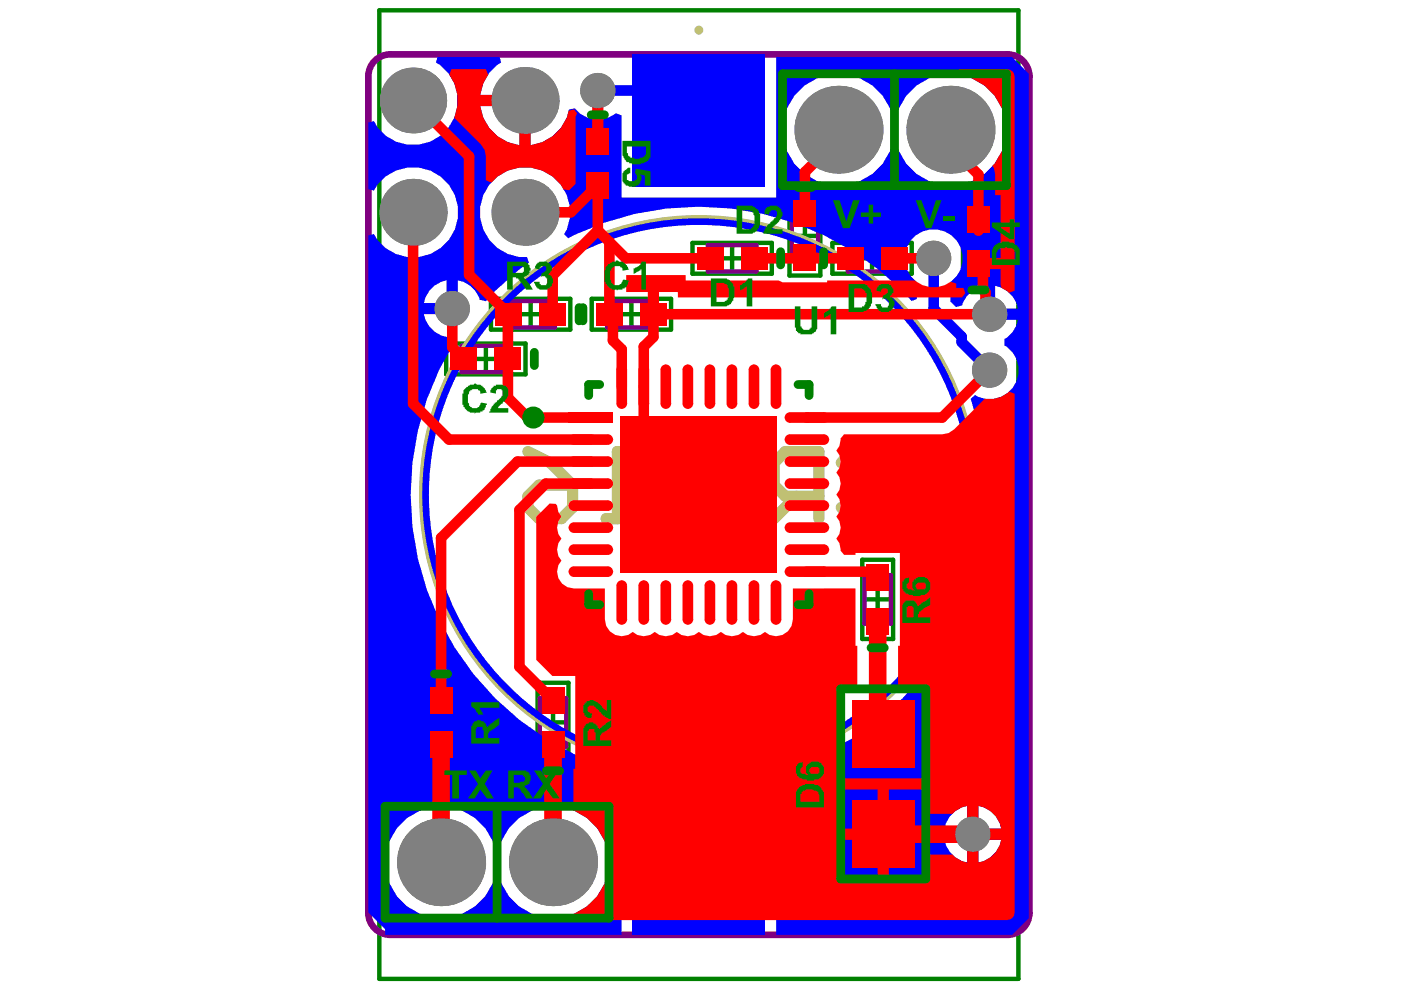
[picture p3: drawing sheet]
<svg xmlns="http://www.w3.org/2000/svg" width="297mm" height="210mm" viewBox="0 0 297 210" stroke-linecap="round" stroke-linejoin="round" font-family="sans-serif">
<path d="M143.5 104.9h9.3M148.2 100.2v9.3" fill="none" stroke="#000" stroke-width=".93"/>
<g fill="none" stroke="#008000" stroke-width=".93">
<path d="M80.4 2.2h135.5v205.3h-135.5zM123.5 26.2h6.5v16.8h-6.5zM123.9 34.6h5.6M126.7 31.8v5.6M146.8 51.5h16.8v6.5h-16.8zM152.4 54.8h5.6M155.2 52v5.6M167.4 41.6h6.5v16.8h-6.5zM167.9 50h5.6M170.7 47.2v5.6M176.5 51.5h16.8v6.5h-16.8zM182.1 54.8h5.6"/>
<path d="M184.9 52v5.6M204.2 42.8h6.5v16.8h-6.5zM204.6 51.2h5.6M207.4 48.4v5.6M94.6 72.8h16.8v6.6h-16.8zM100.2 76.1h5.6M103 73.3v5.6M104.1 63.4h16.8v6.5h-16.8zM109.7 66.6h5.6M112.5 63.8v5.6M125.5 63.4h16.8v6.5h-16.8zM131.1 66.6h5.6"/>
<path d="M133.9 63.8v5.6M182.8 118.7h6.6v16.8h-6.6zM183.3 127.1h5.6M186.1 124.3v5.6M90.2 144.8h6.6v16.8h-6.6zM90.7 153.2h5.6M93.5 150.4v5.6M114 144.8h6.5v16.8h-6.5zM114.4 153.2h5.7M117.3 150.4v5.6M182.6 166.2h9.3M187.3 161.5v9.4"/>
</g>
<g fill="none" stroke="#800080" stroke-width=".93">
<path d="M123.9 29.5h5.6v10.2h-5.6zM150.1 52h10.3v5.6h-10.3zM167.9 44.9h5.6v10.3h-5.6zM179.8 52h10.2v5.6h-10.2zM204.6 46.1h5.6v10.2h-5.6zM97.9 73.3h10.2v5.6h-10.2zM107.4 63.8h10.2v5.6h-10.2zM128.7 63.8h10.3v5.6h-10.3zM183.3 121.9h5.6v10.3h-5.6zM90.7 148h5.6v10.3h-5.6zM114.4 148h5.7v10.3h-5.7z"/>
<circle cx="148.2" cy="104.9" r="58.4"/>
</g>
<path d="M79.2 13.2a4.7 4.7 0 0 1 3.6-1.7h130.8a4.7 4.7 0 0 1 4.7 4.7v177.3a4.7 4.7 0 0 1-4.7 4.7h-130.8a4.7 4.7 0 0 1-4.7-4.7v-177.3a4.6 4.6 0 0 1 1.1-3z" fill="none" stroke="#800080" stroke-width="1.4"/>
<path d="M187.3 177v9.4h-4.7l-1.6-1.6v-1.6l1.6-1.5h4.7" fill="none" stroke="#c0c073" stroke-width="2.4"/>
<circle cx="187.3" cy="181.7" r="1.18" fill="#c0c073"/>
<path d="M157 95.7v14.3M178.4 98.1l2.3-2.4h4.8l2.4 2.4v9.5l-2.4 2.4h-4.8l-2.3-2.4M154.6 110h4.8M168.9 105.2l-4.8 4.8M173.6 105.2h-7.1l-2.4-2.3v-4.8l2.4-2.4h7.1v14.3M187.3 177h-4.7l-1.6 1.6v1.5l1.6 1.6h4.7M171.7 181.7h6.2" fill="none" stroke="#c0c073" stroke-width="2.4"/>
<circle cx="157" cy="95.7" r="1.18" fill="#c0c073"/>
<path d="M130.9 95.7v14.3M147.5 98.1l-2.4-2.4h-4.7l-2.4 2.4v2.4l9.5 9.5h-9.5M157 95.7l2.4 2.4M128.5 110h4.8" fill="none" stroke="#c0c073" stroke-width="2.4"/>
<circle cx="130.9" cy="95.7" r="1.18" fill="#c0c073"/>
<path d="M111.9 95.7l4.8 2.4 4.7 4.8M130.9 95.7l2.4 2.4M111.9 105.2l2.4-2.3h7.1v4.7l-2.4 2.4h-4.7l-2.4-2.4z" fill="none" stroke="#c0c073" stroke-width="2.4"/>
<circle cx="148.2" cy="104.9" r="58.4" fill="none" stroke="#c0c073" stroke-width="1.9"/>
<circle cx="148.2" cy="6.4" r=".47" fill="none" stroke="#c0c073" stroke-width=".93"/>
<path d="M78.1 26l1.2-.3a9.4 9.4 0 0 0 14.8 2.5 9.4 9.4 0 0 0-1.7-14.9l.3-1.2h13.2l.3 1.2a9.1 9.1 0 0 0-4.4 6.8h9.5v1.2h1.2v9.5a9.4 9.4 0 0 0 8.1-7.6l1.3-.2a6.1 6.1 0 0 0 8.7 1l1.2 .5v17.4h32.8v-29.8h50l3.5 3.5v179.1l-3.5 3.5h-50v-12.8h-32.8v12.8h-50.2v-1.2l-3.5-3.5v-143.6l1.2-.3a9.5 9.5 0 0 0 14.4 2.8 9.5 9.5 0 0 0 0-14.7 9.5 9.5 0 0 0-14.4 2.7l-1.2-.3zM168.4 20.3a11.8 11.8 0 0 0 4 17.7 11.8 11.8 0 0 0 16.6-7.2h1.3a11.8 11.8 0 0 0 15 7.8 11.8 11.8 0 0 0 7.3-15.3 11.8 11.8 0 0 0-15.6-6.7 11.2 11.2 0 0 0-6.7 7.6h-1.3a11.7 11.7 0 0 0-9.1-8.3 11.7 11.7 0 0 0-11.5 4.4zM101.8 22.5a9.5 9.5 0 0 0 8.3 8.3v-8.3zM103.7 39.2a9.5 9.5 0 0 0-.9 10.2 9.5 9.5 0 0 0 9 5.1l.3 1.2-2 1.4-5.1 4.6-2 2.2-1.3-.3a5.8 5.8 0 0 0-4.6-4.2v6h-1.2v1.2h-6a6 6 0 0 0 5.7 4.9l.3 .3 .3 .9a61.1 61.1 0 0 0 45.4 92.9 61.1 61.1 0 0 0 64.2-81l.9-.8a6.1 6.1 0 0 0 8.4-2.2 6.1 6.1 0 0 0-2.1-8.4v-1.3a5.7 5.7 0 0 0 2.8-4.1h-6v-1.2h-1.2v-6a5.9 5.9 0 0 0-4.6 4.2l-1.3 .3-1.2-1.1v-4.2a6.1 6.1 0 0 0 1-9.1 6.1 6.1 0 0 0-9.1 0 6.1 6.1 0 0 0 1 9.1v3.6l-1.1 .4a60.8 60.8 0 0 0-72.8-13.3l-.9-.8a9.5 9.5 0 0 0-3-12.7 9.5 9.5 0 0 0-12.9 2.2zM91 61.7l-.8 1.4-.3 1.2h4.8v-4.9l-1.2 .3-1.4 .9zM211 60.6v4.8h4.8a5.9 5.9 0 0 0-4.8-4.8zM207.4 170.9v4.8h4.9a5.9 5.9 0 0 0-4.9-4.8zM201.4 173.1l-.8 1.4-.3 1.2h4.8v-4.8l-1.2 .3-1.4 .8zM84.1 175.6a11.8 11.8 0 0 0 4 17.7 11.8 11.8 0 0 0 16.7-7.2h1.2a11.8 11.8 0 0 0 15.1 7.8 11.8 11.8 0 0 0 7.2-15.3 11.8 11.8 0 0 0-15.6-6.7 11.2 11.2 0 0 0-6.7 7.6h-1.2a11.7 11.7 0 0 0-9.1-8.3 11.7 11.7 0 0 0-11.6 4.4zM207.4 178.1v4.8a5.9 5.9 0 0 0 4.9-4.8zM200.3 178.1a5.9 5.9 0 0 0 4.8 4.8v-4.8zM149.4 167.8v15.2h15.2v-15.2zM131.8 167.8v15.2h15.2v-15.2z" fill="#00f"/>
<path d="M126.7 19.2h15.1l6.4 6.3M198 54.8v10.6l5.9 6v1.1l4.7 4.8" fill="none" stroke="#00f" stroke-width="2.2"/>
<circle cx="148.2" cy="104.9" r="57.9" fill="none" stroke="#00f" stroke-width="1.4"/>
<g fill="#808080">
<circle cx="209.8" cy="78.5" r="3.7"/>
<circle cx="198" cy="54.8" r="3.7"/>
<circle cx="209.8" cy="66.6" r="3.7"/>
<circle cx="95.9" cy="65.4" r="3.7"/>
<circle cx="206.3" cy="176.9" r="3.7"/>
<circle cx="126.7" cy="19.2" r="3.7"/>
<circle cx="93.5" cy="182.8" r="9.3"/>
<circle cx="117.3" cy="182.8" r="9.3"/>
<circle cx="177.8" cy="27.5" r="9.3"/>
<circle cx="201.5" cy="27.5" r="9.3"/>
<circle cx="87.6" cy="45" r="7.1"/>
<circle cx="87.6" cy="21.3" r="7"/>
<circle cx="111.3" cy="45" r="7.1"/>
<circle cx="111.3" cy="21.3" r="7.1"/>
</g>
<g fill="#00f">
<path d="M134.2 11.5h28v28h-28z" fill-rule="evenodd"/>
<path d="M134.2 170.2h28v28h-28z" fill-rule="evenodd"/>
</g>
<g fill="#f00">
<path d="M203.4 14.6h10.2a1.62 1.62 0 0 1 1.5 1.6v45.4l-1.2 .5-1.6-1.1-.1-.5v-3.4h-4.8v-2.4h4.8v-13.3h-1.2v-4.4l-.3-1.3-.3-.5a11.7 11.7 0 0 0-7.2-19.4z"/>
<path d="M132.8 58.3h12.6v1.2h19.7l.8 .4h9.5v-.4h18.6a6 6 0 0 0 7.6 .2l1.1 .4v1h1.6l.4 1-.7 1h-60.3v-1.2h-4v4.7h-2.3v-4.7h-4.6z"/>
<path d="M95.7 14.6h7.3l.5 1.2-1 1.8-.7 2.5h9.5v1.2h1.2v9.5a9.4 9.4 0 0 0 8.1-7.3l1.1-.3 .6 .8-.3 .8v14.2l-1.3 1.3-1.2-.1a9.4 9.4 0 0 0-15.3-1.5l-1.2-.5v-5l-.3-1.4-.7-1.2-5.7-5.6a9.3 9.3 0 0 0-1-9.2zM101.8 22.5a9.5 9.5 0 0 0 8.3 8.3v-8.3z"/>
<path d="M113.7 109.6l2.8-2.8h1.3l.3 .4 .3 1.4 .6 .9a3.4 3.4 0 0 0 0 4.7 3.4 3.4 0 0 0 0 4.7 3.5 3.5 0 0 0-.6 3.8 3.5 3.5 0 0 0 3.3 2.1h6.5v6.5a3.5 3.5 0 0 0 2.1 3.3 3.5 3.5 0 0 0 3.9-.6 3.4 3.4 0 0 0 4.6 0 3.4 3.4 0 0 0 4.7 0 3.4 3.4 0 0 0 4.7 0 3.4 3.4 0 0 0 4.6 0 3.4 3.4 0 0 0 4.7 0 3.4 3.4 0 0 0 4.7 0 3.5 3.5 0 0 0 3.8 .6 3.5 3.5 0 0 0 2.1-3.3v-6.5h13.3v12.1h.4v9.2h-3.5v18.9h18v-18.9h-5.9v-9.2h.4v-19.7h-9.4v.4h-2.4l-.8-.9-.2-1.5-.7-1a3.4 3.4 0 0 0 0-4.7 3.4 3.4 0 0 0 0-4.6 3.4 3.4 0 0 0 0-4.7 3.4 3.4 0 0 0 0-4.7l.7-.9 .2-1.6 .8-.9h20.8l1.3-.3 1.2-.8 6.5-6.5a5.8 5.8 0 0 0 5.1-1.5l1.2 .5v110a1.61 1.61 0 0 1-1.5 1.6h-92.3l-.2-1.2a11.7 11.7 0 0 0 8-10.9 11.7 11.7 0 0 0-7.5-11.2v-8.8h.4v-19.7h-4.9l-3.4-3.4zM207.4 170.9v4.8h4.9a5.9 5.9 0 0 0-4.9-4.8zM178.3 167.4v8.3h7.8v-8.3zM207.4 178.1v4.8a5.9 5.9 0 0 0 4.9-4.8zM188.5 167.4v19h7.8v-5.2h5.6l.6 .6 1.4 .8 1.2 .3v-12l-1.2 .3-1.4 .8-.6 .6h-5.6v-5.2zM178.3 178.1v8.3h7.8v-8.3z"/>
</g>
<path d="M93.5 157.8v25M117.3 157.8v25" fill="none" stroke="#f00" stroke-width="3.7"/>
<g fill="#f00">
<circle cx="117.3" cy="157.8" r="1.12"/>
<circle cx="93.5" cy="157.8" r="1.12"/>
</g>
<path d="M177.8 27.5v1.1M207.4 37v9.5M189.6 54.8h6M209.8 78.5l-10 10h-28.7" fill="none" stroke="#f00" stroke-width="2.2"/>
<circle cx="195.6" cy="54.8" r="1.12" fill="#f00"/>
<path d="M177.8 28.6v.8l-7.1 7.1v8.9M159.9 54.8h20.3" fill="none" stroke="#f00" stroke-width="2.2"/>
<circle cx="180.2" cy="54.8" r="1.12" fill="#f00"/>
<path d="M129.2 51.3l3.5 3.5h17.9" fill="none" stroke="#f00" stroke-width="2.2"/>
<circle cx="209.8" cy="66.6" r="1.12" fill="#f00"/>
<g fill="none" stroke="#f00" stroke-width="2.2">
<path d="M87.6 21.3l11.9 11.9v25l6.7 6.7v.5l1.2 1.2h.4l-.1 .2v17.5l4.2 4.2h13.4M126.7 39.3v9.5M126.7 39.7l-1.2 1.3h-.4l-4.1 4h-9.7M177.8 27.5l1.1 1.1M201.5 27.5v3.6l5.9 5.9M87.6 45v40.6l7.6 7.6h30.1M126.7 48.8l-9.5 9.6v8.2M126.7 48.8l2.5 2.5v15.3l.7 .8v4.8l1.9 1.9v7.9M171.4 53.9l-.7 .8M207.4 55.9l1 .9v4.6l.5 .6v3.7l.9 .9h-71.3v4.8l-2 2.1v19.7M207.4 46.5v2.4M95.9 65.4v8.3l.8 .7v.5l1.2 1.2h.4"/>
<path d="M125.3 97.9h-15.6l-16.2 16.1v34.5M171.1 88.5h.1M125.3 102.5h-9.6l-5.6 5.6v33.3l5.5 5.4h.4l1.3 1.2v.5M171.1 121.2h13.8l1.2 1.2M186.1 154.3l1.2 1.2"/>
</g>
<path d="M186.1 131.7v22.6M187.3 176.9h19" fill="none" stroke="#f00" stroke-width="3.7"/>
<path d="M126.7 21.6v8.3M136.5 93.2l11.7 11.7" fill="none" stroke="#f00" stroke-width="2.4"/>
<circle cx="126.7" cy="21.6" r="1.18" fill="#f00"/>
<g fill="#808080">
<circle cx="209.8" cy="78.5" r="3.7"/>
<circle cx="198" cy="54.8" r="3.7"/>
<circle cx="209.8" cy="66.6" r="3.7"/>
<circle cx="95.9" cy="65.4" r="3.7"/>
<circle cx="206.3" cy="176.9" r="3.7"/>
<circle cx="126.7" cy="19.2" r="3.7"/>
<circle cx="93.5" cy="182.8" r="9.3"/>
<circle cx="117.3" cy="182.8" r="9.3"/>
<circle cx="177.8" cy="27.5" r="9.3"/>
<circle cx="201.5" cy="27.5" r="9.3"/>
<circle cx="87.6" cy="45" r="7.1"/>
<circle cx="87.6" cy="21.3" r="7"/>
<circle cx="111.3" cy="45" r="7.1"/>
<circle cx="111.3" cy="21.3" r="7.1"/>
</g>
<g fill="#f00">
<path d="M131.6 88.3h33.2v33.1h-33.2z" fill-rule="evenodd"/>
<path d="M130.7 78.4l1.1-1.1 1.2 1.1v7.2l-1.2 1.1-1.1-1.1z" fill-rule="evenodd"/>
<path d="M135.4 78.4l1.1-1.1 1.1 1.1v7.2l-1.1 1.1-1.1-1.1z" fill-rule="evenodd"/>
<path d="M140 78.4l1.2-1.1 1.1 1.1v7.2l-1.1 1.1-1.2-1.1z" fill-rule="evenodd"/>
<path d="M144.7 78.4l1.1-1.1 1.2 1.1v7.2l-1.2 1.1-1.1-1.1z" fill-rule="evenodd"/>
<path d="M149.4 78.4l1.1-1.1 1.1 1.1v7.2l-1.1 1.1-1.1-1.1z" fill-rule="evenodd"/>
<path d="M154 78.4l1.2-1.1 1.1 1.1v7.2l-1.1 1.1-1.2-1.1z" fill-rule="evenodd"/>
<path d="M158.7 78.4l1.2-1.1 1.1 1.1v7.2l-1.1 1.1-1.2-1.1z" fill-rule="evenodd"/>
<path d="M163.4 78.4l1.1-1.1 1.2 1.1v7.2l-1.2 1.1-1.1-1.1z" fill-rule="evenodd"/>
<path d="M163.4 124.2l1.1-1.2 1.2 1.2v7.1l-1.2 1.2-1.1-1.2z" fill-rule="evenodd"/>
<path d="M158.7 124.2l1.2-1.2 1.1 1.2v7.1l-1.1 1.2-1.2-1.2z" fill-rule="evenodd"/>
<path d="M154 124.2l1.2-1.2 1.1 1.2v7.1l-1.1 1.2-1.2-1.2z" fill-rule="evenodd"/>
<path d="M149.4 124.2l1.1-1.2 1.1 1.2v7.1l-1.1 1.2-1.1-1.2z" fill-rule="evenodd"/>
<path d="M144.7 124.2l1.1-1.2 1.2 1.2v7.1l-1.2 1.2-1.1-1.2z" fill-rule="evenodd"/>
<path d="M140 124.2l1.2-1.2 1.1 1.2v7.1l-1.1 1.2-1.2-1.2z" fill-rule="evenodd"/>
<path d="M135.4 124.2l1.1-1.2 1.1 1.2v7.1l-1.1 1.2-1.1-1.2z" fill-rule="evenodd"/>
<path d="M130.7 124.2l1.1-1.2 1.2 1.2v7.1l-1.2 1.2-1.1-1.2z" fill-rule="evenodd"/>
<path d="M166.4 88.5l1.1-1.1h7.2l1.1 1.1-1.1 1.2h-7.2z" fill-rule="evenodd"/>
<path d="M167.5 92.1h7.2l1.1 1.1-1.1 1.1h-7.2l-1.1-1.1z" fill-rule="evenodd"/>
<path d="M166.4 97.9l1.1-1.2h7.2l1.1 1.2-1.1 1.1h-7.2z" fill-rule="evenodd"/>
<path d="M167.5 101.4h7.2l1.1 1.1-1.1 1.2h-7.2l-1.1-1.2z" fill-rule="evenodd"/>
<path d="M166.4 107.2l1.1-1.1h7.2l1.1 1.1-1.1 1.1h-7.2z" fill-rule="evenodd"/>
<path d="M167.5 110.7h7.2l1.1 1.2-1.1 1.1h-7.2l-1.1-1.1z" fill-rule="evenodd"/>
<path d="M166.4 116.5l1.1-1.1h7.2l1.1 1.1-1.1 1.2h-7.2z" fill-rule="evenodd"/>
<path d="M167.5 120.1h7.2l1.1 1.1-1.1 1.1h-7.2l-1.1-1.1z" fill-rule="evenodd"/>
<path d="M121.7 120.1h7.2l1.1 1.1-1.1 1.1h-7.2l-1.1-1.1z" fill-rule="evenodd"/>
<path d="M120.6 116.5l1.1-1.1h7.2l1.1 1.1-1.1 1.2h-7.2z" fill-rule="evenodd"/>
<path d="M121.7 110.7h7.2l1.1 1.2-1.1 1.1h-7.2l-1.1-1.1z" fill-rule="evenodd"/>
<path d="M120.6 107.2l1.1-1.1h7.2l1.1 1.1-1.1 1.1h-7.2z" fill-rule="evenodd"/>
<path d="M121.7 101.4h7.2l1.1 1.1-1.1 1.2h-7.2l-1.1-1.2z" fill-rule="evenodd"/>
<path d="M120.6 97.9l1.1-1.2h7.2l1.1 1.2-1.1 1.1h-7.2z" fill-rule="evenodd"/>
<path d="M121.7 92.1h7.2l1.1 1.1-1.1 1.1h-7.2l-1.1-1.1z" fill-rule="evenodd"/>
<path d="M120.6 87.4h9.4v2.3h-9.4z" fill-rule="evenodd"/>
<path d="M180.6 169.8h13.3v14.2h-13.3z" fill-rule="evenodd"/>
<path d="M180.6 148.4h13.3v14.2h-13.3z" fill-rule="evenodd"/>
<path d="M124.4 36.5h4.7v5.6h-4.7z" fill-rule="evenodd"/>
<path d="M124.4 27.1h4.7v5.6h-4.7z" fill-rule="evenodd"/>
<path d="M205.1 43.7h4.7v5.6h-4.7z" fill-rule="evenodd"/>
<path d="M205.1 53.1h4.7v5.6h-4.7z" fill-rule="evenodd"/>
<path d="M95.5 73.8h5.6v4.6h-5.6z" fill-rule="evenodd"/>
<path d="M104.9 73.8h5.6v4.6h-5.6z" fill-rule="evenodd"/>
<path d="M135.7 64.3h5.6v4.7h-5.6z" fill-rule="evenodd"/>
<path d="M126.4 64.3h5.6v4.7h-5.6z" fill-rule="evenodd"/>
<path d="M105 64.3h5.6v4.7h-5.6z" fill-rule="evenodd"/>
<path d="M114.4 64.3h5.6v4.7h-5.6z" fill-rule="evenodd"/>
<path d="M91.2 155h4.7v5.6h-4.7z" fill-rule="evenodd"/>
<path d="M91.2 145.7h4.7v5.6h-4.7z" fill-rule="evenodd"/>
<path d="M114.9 145.7h4.7v5.6h-4.7z" fill-rule="evenodd"/>
<path d="M114.9 155h4.7v5.6h-4.7z" fill-rule="evenodd"/>
<path d="M168.3 51.9h4.7v5.6h-4.7z" fill-rule="evenodd"/>
<path d="M168.3 42.6h4.7v5.6h-4.7z" fill-rule="evenodd"/>
<path d="M147.8 52.4h5.6v4.7h-5.6z" fill-rule="evenodd"/>
<path d="M157.1 52.4h5.6v4.7h-5.6z" fill-rule="evenodd"/>
<path d="M186.8 52.4h5.6v4.7h-5.6z" fill-rule="evenodd"/>
<path d="M177.4 52.4h5.6v4.7h-5.6z" fill-rule="evenodd"/>
<path d="M183.7 119.6h4.7v5.6h-4.7z" fill-rule="evenodd"/>
<path d="M183.7 128.9h4.7v5.6h-4.7z" fill-rule="evenodd"/>
</g>
<g fill="#f00">
<path d="M131.8 77.3v1.1zM131.8 77.3a1.13 1.13 0 0 1 1.2 1.1h-1.2z"/>
<path d="M130.7 78.4h1.1zM130.9 77.7l.6-.4h.3v1.1h-1.1z"/>
<path d="M131.8 85.6v1.1zM130.7 85.6h1.1v1.1a1.13 1.13 0 0 1-1.1-1.1z"/>
<path d="M131.8 85.6h1.2zM131.8 85.6h1.2a1.13 1.13 0 0 1-1.2 1.1z"/>
<path d="M136.5 77.3v1.1zM136.5 77.3a1.13 1.13 0 0 1 1.1 1.1h-1.1z"/>
<path d="M135.4 78.4h1.1zM135.6 77.7l.5-.4h.4v1.1h-1.1z"/>
<path d="M136.5 85.6v1.1zM135.4 85.6h1.1v1.1a1.13 1.13 0 0 1-1.1-1.1z"/>
<path d="M136.5 85.6h1.1zM136.5 85.6h1.1a1.13 1.13 0 0 1-1.1 1.1z"/>
<path d="M141.2 77.3v1.1zM141.2 77.3a1.13 1.13 0 0 1 1.1 1.1h-1.1z"/>
<path d="M140 78.4h1.2zM140.3 77.7l.5-.4h.4v1.1h-1.2z"/>
<path d="M141.2 85.6v1.1zM140 85.6h1.2v1.1a1.13 1.13 0 0 1-1.2-1.1z"/>
<path d="M141.2 85.6h1.1zM141.2 85.6h1.1a1.13 1.13 0 0 1-1.1 1.1z"/>
<path d="M145.8 77.3v1.1zM145.8 77.3a1.13 1.13 0 0 1 1.2 1.1h-1.2z"/>
<path d="M144.7 78.4h1.1zM144.9 77.7l.6-.4h.3v1.1h-1.1z"/>
<path d="M145.8 85.6v1.1zM144.7 85.6h1.1v1.1a1.13 1.13 0 0 1-1.1-1.1z"/>
<path d="M145.8 85.6h1.2zM145.8 85.6h1.2a1.13 1.13 0 0 1-1.2 1.1z"/>
<path d="M150.5 77.3v1.1zM150.5 77.3a1.13 1.13 0 0 1 1.1 1.1h-1.1z"/>
<path d="M149.4 78.4h1.1zM149.6 77.7l.6-.4h.3v1.1h-1.1z"/>
<path d="M150.5 85.6v1.1zM149.4 85.6h1.1v1.1a1.13 1.13 0 0 1-1.1-1.1z"/>
<path d="M150.5 85.6h1.1zM150.5 85.6h1.1a1.13 1.13 0 0 1-1.1 1.1z"/>
<path d="M155.2 77.3v1.1zM155.2 77.3a1.13 1.13 0 0 1 1.1 1.1h-1.1z"/>
<path d="M154 78.4h1.2zM154.3 77.7l.5-.4h.4v1.1h-1.2z"/>
<path d="M155.2 85.6v1.1zM154 85.6h1.2v1.1a1.13 1.13 0 0 1-1.2-1.1z"/>
<path d="M155.2 85.6h1.1zM155.2 85.6h1.1a1.13 1.13 0 0 1-1.1 1.1z"/>
<path d="M159.9 77.3v1.1zM159.9 77.3a1.13 1.13 0 0 1 1.1 1.1h-1.1z"/>
<path d="M158.7 78.4h1.2zM158.9 77.7l.6-.4h.4v1.1h-1.2z"/>
<path d="M159.9 85.6v1.1zM158.7 85.6h1.2v1.1a1.13 1.13 0 0 1-1.2-1.1z"/>
<path d="M159.9 85.6h1.1zM159.9 85.6h1.1a1.13 1.13 0 0 1-1.1 1.1z"/>
<path d="M164.5 77.3v1.1zM164.5 77.3a1.13 1.13 0 0 1 1.2 1.1h-1.2z"/>
<path d="M163.4 78.4h1.1zM163.6 77.7l.6-.4h.3v1.1h-1.1z"/>
<path d="M164.5 85.6v1.1zM163.4 85.6h1.1v1.1a1.13 1.13 0 0 1-1.1-1.1z"/>
<path d="M164.5 85.6h1.2zM164.5 85.6h1.2a1.13 1.13 0 0 1-1.2 1.1z"/>
<path d="M164.5 123v1.2zM164.5 123a1.13 1.13 0 0 1 1.2 1.2h-1.2z"/>
<path d="M163.4 124.2h1.1zM163.6 123.5l.6-.4 .3-.1v1.2h-1.1z"/>
<path d="M164.5 131.3v1.2zM163.4 131.3h1.1v1.2a1.13 1.13 0 0 1-1.1-1.2z"/>
<path d="M164.5 131.3h1.2zM164.5 131.3h1.2a1.13 1.13 0 0 1-1.2 1.2z"/>
<path d="M159.9 123v1.2zM159.9 123a1.13 1.13 0 0 1 1.1 1.2h-1.1z"/>
<path d="M158.7 124.2h1.2zM158.9 123.5l.6-.4 .4-.1v1.2h-1.2z"/>
<path d="M159.9 131.3v1.2zM158.7 131.3h1.2v1.2a1.13 1.13 0 0 1-1.2-1.2z"/>
<path d="M159.9 131.3h1.1zM159.9 131.3h1.1a1.13 1.13 0 0 1-1.1 1.2z"/>
<path d="M155.2 123v1.2zM155.2 123a1.13 1.13 0 0 1 1.1 1.2h-1.1z"/>
<path d="M154 124.2h1.2zM154.3 123.5l.5-.4 .4-.1v1.2h-1.2z"/>
<path d="M155.2 131.3v1.2zM154 131.3h1.2v1.2a1.13 1.13 0 0 1-1.2-1.2z"/>
<path d="M155.2 131.3h1.1zM155.2 131.3h1.1a1.13 1.13 0 0 1-1.1 1.2z"/>
<path d="M150.5 123v1.2zM150.5 123a1.13 1.13 0 0 1 1.1 1.2h-1.1z"/>
<path d="M149.4 124.2h1.1zM149.6 123.5l.6-.4 .3-.1v1.2h-1.1z"/>
<path d="M150.5 131.3v1.2zM149.4 131.3h1.1v1.2a1.13 1.13 0 0 1-1.1-1.2z"/>
<path d="M150.5 131.3h1.1zM150.5 131.3h1.1a1.13 1.13 0 0 1-1.1 1.2z"/>
<path d="M145.8 123v1.2zM145.8 123a1.13 1.13 0 0 1 1.2 1.2h-1.2z"/>
<path d="M144.7 124.2h1.1zM144.9 123.5l.6-.4 .3-.1v1.2h-1.1z"/>
<path d="M145.8 131.3v1.2zM144.7 131.3h1.1v1.2a1.13 1.13 0 0 1-1.1-1.2z"/>
<path d="M145.8 131.3h1.2zM145.8 131.3h1.2a1.13 1.13 0 0 1-1.2 1.2z"/>
<path d="M141.2 123v1.2zM141.2 123a1.13 1.13 0 0 1 1.1 1.2h-1.1z"/>
<path d="M140 124.2h1.2zM140.3 123.5l.5-.4 .4-.1v1.2h-1.2z"/>
<path d="M141.2 131.3v1.2zM140 131.3h1.2v1.2a1.13 1.13 0 0 1-1.2-1.2z"/>
<path d="M141.2 131.3h1.1zM141.2 131.3h1.1a1.13 1.13 0 0 1-1.1 1.2z"/>
<path d="M136.5 123v1.2zM136.5 123a1.13 1.13 0 0 1 1.1 1.2h-1.1z"/>
<path d="M135.4 124.2h1.1zM135.6 123.5l.5-.4 .4-.1v1.2h-1.1z"/>
<path d="M136.5 131.3v1.2zM135.4 131.3h1.1v1.2a1.13 1.13 0 0 1-1.1-1.2z"/>
<path d="M136.5 131.3h1.1zM136.5 131.3h1.1a1.13 1.13 0 0 1-1.1 1.2z"/>
<path d="M131.8 123v1.2zM131.8 123a1.13 1.13 0 0 1 1.2 1.2h-1.2z"/>
<path d="M130.7 124.2h1.1zM130.9 123.5l.6-.4 .3-.1v1.2h-1.1z"/>
<path d="M131.8 131.3v1.2zM130.7 131.3h1.1v1.2a1.13 1.13 0 0 1-1.1-1.2z"/>
<path d="M131.8 131.3h1.2zM131.8 131.3h1.2a1.13 1.13 0 0 1-1.2 1.2z"/>
<path d="M174.7 87.4v1.1zM174.7 87.4a1.13 1.13 0 0 1 1.1 1.1h-1.1z"/>
<path d="M166.4 88.5h1.1zM166.6 87.9l.5-.4 .4-.1v1.1h-1.1z"/>
<path d="M167.5 88.5v1.2zM166.4 88.5h1.1v1.2a1.13 1.13 0 0 1-1.1-1.2z"/>
<path d="M174.7 88.5h1.1zM174.7 88.5h1.1a1.13 1.13 0 0 1-1.1 1.2z"/>
<path d="M174.7 92.1v1.1zM174.7 92.1a1.13 1.13 0 0 1 1.1 1.1h-1.1z"/>
<path d="M166.4 93.2h1.1zM166.6 92.5l.5-.4h.4v1.1h-1.1z"/>
<path d="M167.5 93.2v1.1zM166.4 93.2h1.1v1.1a1.13 1.13 0 0 1-1.1-1.1z"/>
<path d="M174.7 93.2h1.1zM174.7 93.2h1.1a1.13 1.13 0 0 1-1.1 1.1z"/>
<path d="M174.7 96.7v1.2zM174.7 96.7a1.13 1.13 0 0 1 1.1 1.2h-1.1z"/>
<path d="M166.4 97.9h1.1zM166.6 97.2l.5-.4 .4-.1v1.2h-1.1z"/>
<path d="M167.5 97.9v1.1zM166.4 97.9h1.1v1.1a1.13 1.13 0 0 1-1.1-1.1z"/>
<path d="M174.7 97.9h1.1zM174.7 97.9h1.1a1.13 1.13 0 0 1-1.1 1.1z"/>
<path d="M174.7 101.4v1.1zM174.7 101.4a1.13 1.13 0 0 1 1.1 1.1h-1.1z"/>
<path d="M166.4 102.5h1.1zM166.6 101.9l.5-.4 .4-.1v1.1h-1.1z"/>
<path d="M167.5 102.5v1.2zM166.4 102.5h1.1v1.2a1.13 1.13 0 0 1-1.1-1.2z"/>
<path d="M174.7 102.5h1.1zM174.7 102.5h1.1a1.13 1.13 0 0 1-1.1 1.2z"/>
<path d="M174.7 106.1v1.1zM174.7 106.1a1.13 1.13 0 0 1 1.1 1.1h-1.1z"/>
<path d="M166.4 107.2h1.1zM166.6 106.5l.5-.4h.4v1.1h-1.1z"/>
<path d="M167.5 107.2v1.1zM166.4 107.2h1.1v1.1a1.13 1.13 0 0 1-1.1-1.1z"/>
<path d="M174.7 107.2h1.1zM174.7 107.2h1.1a1.13 1.13 0 0 1-1.1 1.1z"/>
<path d="M174.7 110.7v1.2zM174.7 110.7a1.13 1.13 0 0 1 1.1 1.2h-1.1z"/>
<path d="M166.4 111.9h1.1zM166.6 111.2l.5-.4 .4-.1v1.2h-1.1z"/>
<path d="M167.5 111.9v1.1zM166.4 111.9h1.1v1.1a1.13 1.13 0 0 1-1.1-1.1z"/>
<path d="M174.7 111.9h1.1zM174.7 111.9h1.1a1.13 1.13 0 0 1-1.1 1.1z"/>
<path d="M174.7 115.4v1.1zM174.7 115.4a1.13 1.13 0 0 1 1.1 1.1h-1.1z"/>
<path d="M166.4 116.5h1.1zM166.6 115.9l.5-.4 .4-.1v1.1h-1.1z"/>
<path d="M167.5 116.5v1.2zM166.4 116.5h1.1v1.2a1.13 1.13 0 0 1-1.1-1.2z"/>
<path d="M174.7 116.5h1.1zM174.7 116.5h1.1a1.13 1.13 0 0 1-1.1 1.2z"/>
<path d="M174.7 120.1v1.1zM174.7 120.1a1.13 1.13 0 0 1 1.1 1.1h-1.1z"/>
<path d="M166.4 121.2h1.1zM166.6 120.5l.5-.4h.4v1.1h-1.1z"/>
<path d="M167.5 121.2v1.1zM166.4 121.2h1.1v1.1a1.13 1.13 0 0 1-1.1-1.1z"/>
<path d="M174.7 121.2h1.1zM174.7 121.2h1.1a1.13 1.13 0 0 1-1.1 1.1z"/>
<path d="M128.9 120.1v1.1zM128.9 120.1a1.13 1.13 0 0 1 1.1 1.1h-1.1z"/>
<path d="M120.6 121.2h1.1zM120.8 120.5l.5-.4h.4v1.1h-1.1z"/>
<path d="M121.7 121.2v1.1zM120.6 121.2h1.1v1.1a1.13 1.13 0 0 1-1.1-1.1z"/>
<path d="M128.9 121.2h1.1zM128.9 121.2h1.1a1.13 1.13 0 0 1-1.1 1.1z"/>
<path d="M128.9 115.4v1.1zM128.9 115.4a1.13 1.13 0 0 1 1.1 1.1h-1.1z"/>
<path d="M120.6 116.5h1.1zM120.8 115.9l.5-.4 .4-.1v1.1h-1.1z"/>
<path d="M121.7 116.5v1.2zM120.6 116.5h1.1v1.2a1.13 1.13 0 0 1-1.1-1.2z"/>
<path d="M128.9 116.5h1.1zM128.9 116.5h1.1a1.13 1.13 0 0 1-1.1 1.2z"/>
<path d="M128.9 110.7v1.2zM128.9 110.7a1.13 1.13 0 0 1 1.1 1.2h-1.1z"/>
<path d="M120.6 111.9h1.1zM120.8 111.2l.5-.4 .4-.1v1.2h-1.1z"/>
<path d="M121.7 111.9v1.1zM120.6 111.9h1.1v1.1a1.13 1.13 0 0 1-1.1-1.1z"/>
<path d="M128.9 111.9h1.1zM128.9 111.9h1.1a1.13 1.13 0 0 1-1.1 1.1z"/>
<path d="M128.9 106.1v1.1zM128.9 106.1a1.13 1.13 0 0 1 1.1 1.1h-1.1z"/>
<path d="M120.6 107.2h1.1zM120.8 106.5l.5-.4h.4v1.1h-1.1z"/>
<path d="M121.7 107.2v1.1zM120.6 107.2h1.1v1.1a1.13 1.13 0 0 1-1.1-1.1z"/>
<path d="M128.9 107.2h1.1zM128.9 107.2h1.1a1.13 1.13 0 0 1-1.1 1.1z"/>
<path d="M128.9 101.4v1.1zM128.9 101.4a1.13 1.13 0 0 1 1.1 1.1h-1.1z"/>
<path d="M120.6 102.5h1.1zM120.8 101.9l.5-.4 .4-.1v1.1h-1.1z"/>
<path d="M121.7 102.5v1.2zM120.6 102.5h1.1v1.2a1.13 1.13 0 0 1-1.1-1.2z"/>
<path d="M128.9 102.5h1.1zM128.9 102.5h1.1a1.13 1.13 0 0 1-1.1 1.2z"/>
<path d="M128.9 96.7v1.2zM128.9 96.7a1.13 1.13 0 0 1 1.1 1.2h-1.1z"/>
<path d="M120.6 97.9h1.1zM120.8 97.2l.5-.4 .4-.1v1.2h-1.1z"/>
<path d="M121.7 97.9v1.1zM120.6 97.9h1.1v1.1a1.13 1.13 0 0 1-1.1-1.1z"/>
<path d="M128.9 97.9h1.1zM128.9 97.9h1.1a1.13 1.13 0 0 1-1.1 1.1z"/>
<path d="M128.9 92.1v1.1zM128.9 92.1a1.13 1.13 0 0 1 1.1 1.1h-1.1z"/>
<path d="M120.6 93.2h1.1zM120.8 92.5l.5-.4h.4v1.1h-1.1z"/>
<path d="M121.7 93.2v1.1zM120.6 93.2h1.1v1.1a1.13 1.13 0 0 1-1.1-1.1z"/>
<path d="M128.9 93.2h1.1zM128.9 93.2h1.1a1.13 1.13 0 0 1-1.1 1.1z"/>
</g>
<g fill="none" stroke="#008000" stroke-width="1.9">
<path d="M165.9 15.6h47.5v23.8h-47.5zM189.6 15.6v23.8M125.3 24.3h2.8M169.3 39.8h2.8M165.5 53.4v2.8M174.6 53.4v2.8M113.3 74.7v2.8M122.8 65.2v2.8M123.6 65.2v2.8M206 61.5h2.8M127.1 81.5h-2.3v2.4M169.2 81.5h2.3v2.4"/>
<path d="M124.8 125.9v2.3h2.3M171.5 125.9v2.3h-2.3M184.7 137.4h2.8M92.1 142.9h2.8M178.3 146.1h18v40.3h-18zM81.6 171h47.5v23.7h-47.5zM105.4 171v23.7M115.8 163.4h2.9"/>
</g>
<g fill="#008000">
<path d="M176.6 42.4h1.4l1.4 4.5 1.5-4.5h1.4l-2.1 6h-1.5z"/>
<path d="M182.5 45h1.7v-1.6h.9v1.6h1.7v1h-1.7v1.4h-.9v-1.4h-1.7z"/>
<path d="M194.2 42.4h1.1l1.7 4.5 1.4-4.5h1.2l-2.1 6h-1.2z"/>
<path d="M200.1 45.8h2.4v.9h-2.4z"/>
<path d="M94.2 163.4h4.8v.9h-1.7v5h-1.4v-5h-1.7z"/>
<path d="M99.5 163.4h1.4l.9 1.6 1.2-1.6h1.4l-1.6 2.8 1.9 3.1h-1.5l-1.4-1.9-1.2 1.9h-1.4l2.1-3.1z"/>
<path d="M113.2 163.4h1.4l1.2 1.6 1.2-1.6h1.4l-1.9 2.8 2.2 3.1h-1.4l-1.5-1.9-1.2 1.9h-1.6l2.1-3.1z"/>
<path d="M168.5 65h1.2v4.2h.2a1.28 1.28 0 0 0 1.7 .7v-.2h.2v-.2h.3v-4.5h1.2v3.3a2.44 2.44 0 0 1-.5 2.1h-.2v.3h-.3l-.2 .2h-2.4v-.2h-.5v-.3h-.2v-.2h-.2v-.7h-.3z"/>
<path d="M174.7 66.4h.2v-.3l.7-.2v-.2h.3v-.3h.2v-.2l.3-.2h.9v5.9h-1.2v-4.3h-.2v.3l-.7 .2-.3 .2h-.2z"/>
<path d="M113.7 56h.2v-.3h.3l.2-.2h1.7v.2h.4l.3 .7h.2v1h-.2a.84 .84 0 0 1-.7 .7h.2v.2h.5v.3h.2v.4h.3v1l-.3 .2v.5h-.2v.2h-.3v.3h-.4v.2h-1.7l-.2-.2h-.3v-.3h-.2l-.5-1.2h1.2v.5h.2v.3h1.2v-.3l.3-.2v-1h-.3v-.2h-.2v-.2h-.7l-.3 .2 .3-1h.2l.3-.2a.64 .64 0 0 0 .4-.8 .64 .64 0 0 0-.9-.4h-.3v.3h-.2v.4l-.9-.2v-.5l.2-.2z"/>
<path d="M123.9 149.1h.2v-.2h.3v-.2h.4l.3-.3h.7l.7 .5h.2v.2h.3l.7 .7v.3h.2v.2h.3v.3h.2l.2 .2v-2.4h1v4.1h-.5l-.7-.5h-.2v-.3a.84 .84 0 0 1-.7-.7h-.3l-.2-.2v-.2h-.3v-.3h-.2a1.28 1.28 0 0 0-1.7-.7v.2h-.2v1l.2 .2h.3v.3h.5l-.3 1.2v-.3h-.7l-.2-.2h-.3v-.3h-.2v-.4l-.2-.3v-1.4l.2-.2z"/>
<path d="M99.9 148.9h6v1.2h-4.3l.2 .2v.3h.3v.2l.4 .7h-1.2v-.2l-.4-.5a.84 .84 0 0 0-.7-.7v-.3h-.3z"/>
<path d="M132.2 36.3h.2v-.3h.3a.75 .75 0 0 1 .9-.4v1.1l-.7 .3v1.2h.3l.2 .2h1.2v-.2h.2l.3-.3v-.7l-.3-.2v-.3h-.2l.2-.9 3.1 .5v3.1h-1.2v-2.2l-.9-.2v.2h.2v1l-.2 .2v.5h-.3v.2h-.2v.3h-.5v.2h-1.4l-.2-.2h-.5v-.3h-.3v-.2h-.2v-.3l-.2-.2v-1.7l.2-.2z"/>
<path d="M186.1 60.7h.2v-.2h.3l.2-.3h1.7v.3h.4l.3 .7h.2v.9h-.2a.84 .84 0 0 1-.7 .7h.2v.3h.5v.2h.2v.5h.2v.9l-.2 .3v.4h-.2v.3h-.3v.2h-.4v.2h-1.7l-.2-.2h-.3v-.2h-.2v-.3l-.3-.2-.2-.7h1.2v.5h.2v.2h1.2v-.2l.3-.3v-.9h-.3v-.3h-.2v-.2h-.7l-.3 .2 .3-.9h.2l.2-.2a.64 .64 0 0 0 .5-.9 .64 .64 0 0 0-.9-.3h-.3v.2h-.2v.5l-1-.3v-.4l.3-.3z"/>
<path d="M162.3 44.1h.3v-.2h.5l.2-.3h1.4l.3 .3h.2v.2h.2v.2h.3v.5l.2 .2v.8l-.2 .2-.3 .7h-.2v.2l-.7 .8h-.3v.2h-.2v.2h-.2v.3l-.3 .2h2.4v1h-4v-.5l.2-.3v-.2l.2-.2v-.3h.3a.84 .84 0 0 1 .7-.7v-.2l.2-.3h.3v-.2h.2v-.2a1.28 1.28 0 0 0 .7-1.7h-.2v-.2h-1l-.2 .2v.2h-.2v.5l-1.2-.2h.2v-.7l.2-.3z"/>
<path d="M156.9 60.5h.2l.5-.5a.84 .84 0 0 0 .7-.7h.3v-.3h.9v6h-1.2v-4.3l-.2 .2h-.3v.3l-.7 .2-.2 .2z"/>
<path d="M98.3 82.7l.7-.7h.2v-.2l1.7-.5 .2 .3h.7l.3 .2h.2v.2h.2v.3h.3v.2l.4 .7-1.4 .3v-.5l-.2-.3h-.3v-.2h-1.1l-.3 .2h-.2v.3h-.2v.5l-.3 .2v1.7l.3 .2v.5h.2v.2a2.02 2.02 0 0 0 1.9 0v-.2l.5-.7 1.1 .2v.2h-.2v.5l-.2 .2v.3l-.3 .2h-.2v.2h-.5v.3h-.9l-.3 .2v-.2h-.9l-.2-.3h-.3l-.7-.7v-.2h-.2v-.5h-.3v-2.3h.3z"/>
<path d="M104.2 82.3h.2v-.3h.3v-.2h.4v-.2h1.5l.2 .2h.5v.2h.2l.3 .7a2.18 2.18 0 0 1-.8 2.2v.2h-.2l-.2 .3v.2h-.3l-.7 .7v.2h2.2v1h-4.1v-.3h.3v-.4l.7-1v-.2h.2v-.2h.2l.3-.3v-.2h.2l.7-.7v-.3h.3v-1.2h-.3v-.2h-.9v.2h-.3v.8l-1.1-.3v-.5l.2-.2z"/>
<path d="M128.9 56h.5v-.3h.2l.2-.2h.7v-.3h.5l.3 .3h.7l.2 .2h.2v.3h.3v.2h.2l.3 .7 .2 .2-1.4 .3v-.5l-.3-.2h-.2v-.3h-1.2l-.2 .3h-.3v.2h-.2v.5h-.2v1.9l.2 .2v.5h.2v.2h.3v.3h.2a1.2 1.2 0 0 0 1.7-1l.2-.2 1.2 .2v.2h-.2v.5l-.3 .3v.2l-.2 .2h-.3v.3h-.4v.2h-1l-.2 .2v-.2h-1l-.2-.2h-.2l-.8-.7v-.3h-.2v-.5h-.2v-2.3l.2-.3a.75 .75 0 0 1 .5-.9z"/>
<path d="M134.3 56.9l1.2-.5v-.2h.3l.2-.7h1v5.9h-1v-4.3h-.2v.3h-.3l-1.2 .7z"/>
<path d="M108.9 164.3v1.7h1.2l.3-.3h.7v-.2h.2v-.7h-.2v-.3h-.3v-.2zM107.8 163.4h3.8v.2h.4v.2h.3v.5h.2v1.2l-.2 .2v.5l-1.2 .5 .7 .7v.2h.2v.3h.3v.2l.7 1.2h-1.4l-.8-1.2h-.2l-.2-.7-.3-.2h-.2v-.3h-1v2.4h-1.1z"/>
<path d="M192.3 128.7v2.2h1.4v-2.2h-.3v-.2h-.9v.2zM191.5 127.8h.3v-.2h.2v-.3h.7a1.2 1.2 0 0 1 1.7 1l.2 .2v.2v-.2h.3v-.2h.2v-.3h.2v-.2l.8-.2 1.1-1v1.7l-1.4 .7v.2h-.2l-.5 .5h-.2v.5h-.3v.7h2.6v1.2h-5.9v-3.8l.2-.3z"/>
<path d="M191.3 123.3h.2a.84 .84 0 0 1 1-.7l.2-.3v1.2h-.2v.3h-.2v.9h.2v.2h.7l.2 .3h.5a1.55 1.55 0 0 1-.5-1.7v-.2h.3v-.2l.2-.3h.3v-.2l.7-.3a2.19 2.19 0 0 1 1.9 .5v.3h.2v.2l.2 .2v1.4l-.2 .3v.2h-.2v.3h-.3v.2h-.2l-.2 .2h-.8l-.2 .3h-1.4l-.3-.3h-.7l-.2-.2h-.5v-.2h-.2v-.3h-.3v-.5h-.2zM194.2 124v.5l.2 .2v.2h1.7v-.2h.2v-.9h-.2v-.3h-1a.75 .75 0 0 0-.9 .5z"/>
<path d="M108.7 56.4v1.4h2.1v-.2h.3v-.9h-.3v-.3zM107.5 55.5h4.1v.2h.2l.2 .3v.2h.3l.2 1.2h-.2v.4l-.3 .3v.2l-1.2 .5h.3v.2h.2v.3h.3v.2h.2v.2l.5 .5 .7 1.2h-1.4l-1-1.4h-.2l-.3-.7h-.2v-.3h-.5v-.2h-.7v2.6h-1.2z"/>
<path d="M124.8 154.6v.2l-.2 .3v1.9h1.7v-1.7h-.3v-.7zM123.9 153.9h.2v-.3l.3-.2h.4v-.2h1v.2h.5v.2h.2v.3h.2v.4h.3v.5v-.2h.2v-.3h.3v-.2h.2v-.2l.7-.3v-.2l1.2-.7v1.4l-1.2 1h-.2v.2h-.5v.2h-.2v.3l-.3 .2v1h2.4v1.1h-5.9v-3.8h.2z"/>
<path d="M101.1 154.1v.2l-.2 .3v1.9h1.6v-1.7h-.2v-.7zM100.2 153.4h.2v-.2l.2-.3h.5v-.2h.7l.3 .2h.4v.3h.3v.2h.2v.5h.2v.4v-.2h.3v-.2h.2v-.3h.3v-.2l.7-.2v-.3l1.2-.7v1.4l-1.2 1h-.3v.2l-.7 .3v.2l-.2 .2v1h2.4v1.2h-6v-3.8h.3z"/>
<path d="M169.9 167.9v.4h-.2v1.7h4v-1.4l-.2-.3v-.4l-1.4-.5a2.19 2.19 0 0 0-1.9 .5zM169 167.4l.7-.7h.2l.3-.3h.5v-.2h1.9l.2 .2h.7v.3h.2l.3 .2v.3h.2l.3 .7h.2v3.3h-5.9v-3.3l.2-.3z"/>
<path d="M168.8 162.4h.2a.84 .84 0 0 1 .9-.7l.3-.2v1.1h-.3v.3h-.2v.9h.2v.3h.8l.2 .2h.5a1.55 1.55 0 0 1-.5-1.7v-.2h.2v-.2l.3-.3h.2v-.2l.7-.2a2.19 2.19 0 0 1 1.9 .4v.3h.3v.2l.2 .2v1.5l-.2 .2v.2h-.3v.3h-.2v.2h-.3l-.2 .3h-.7l-.2 .2h-1.5l-.2-.2h-.7l-.3-.3h-.4v-.2h-.3v-.3h-.2v-.4h-.2zM171.6 163.1v.5l.2 .2v.3h1.7v-.3h.2v-.9h-.2v-.3h-.9a.75 .75 0 0 0-1 .5z"/>
<path d="M132.9 31.1v1.4h.3v.5l.2 .2h.2v.2h.5a2.02 2.02 0 0 0 1.9 0h.2a1.28 1.28 0 0 0 .8-1.6v-.7zM132 29.9h5.9v3.5h-.2v.3a1.86 1.86 0 0 1-1.7 .9l-.2 .3h-1.7l-.2-.3h-.5v-.2h-.5l-.2-.3v-.2h-.3v-.2l-.4-.7z"/>
<path d="M211.5 53.1v.2l-.3 .3v1.4h4.1v-1.7h-.3v-.4h-.2l-.2-.3h-1l-.2-.2h-.3v.2h-1.1v.3h-.3zM210.5 52.4h.3v-.2l.2-.3h.2v-.2h.3l.2-.3h.7v-.2h1.5l.2 .2h.2a.75 .75 0 0 1 1 .5h.2l.7 1v3.3h-5.9v-3.3h.2z"/>
<path d="M212 48.1l2.1 1.5v-1.5zM210.3 47.2h3.8v-.7h.9v.7h1.2v.9h-1.2v2.6h-.9l-3.8-2.6z"/>
<path d="M181.1 61.2v4h1.7v-.2h.4v-.3l.3-.2v-.5h.2v-1.9h-.2v-.5h-.3v-.2h-.2l-.2-.2zM179.9 60.2h3.6v.3h.4v.2l.3 .2a.75 .75 0 0 1 .5 1l.2 .2v2.2l-.2 .2v.2a2.18 2.18 0 0 1-1.2 1.2h-.3l-.2 .2h-3.1z"/>
<path d="M157.4 44.6v4h1.9v-.2h.2v-.3h.2v-.4h.3v-1.9l-.3-.3v-.5h-.2v-.2h-.5v-.2zM156.2 43.6h3.3l1 .7h.2v.3l.2 .2v.5h.3v2.4l-.3 .2v.5h-.2v.2a1.91 1.91 0 0 1-1.9 1h-2.6z"/>
<path d="M151.9 60v4a2.14 2.14 0 0 0 1.9-.2h.2v-.3h.3v-.4h.2v-1.9l-.2-.3v-.4h-.3v-.3h-.4v-.2zM150.7 59h2.9a1.96 1.96 0 0 1 1.9 1.5v.2h.2v2.4l-.2 .2v.5h-.3v.2a1.91 1.91 0 0 1-1.9 1h-2.6z"/>
</g>
<circle cx="113.1" cy="88.5" r="1.17" fill="none" stroke="#008000" stroke-width="2.3"/>
</svg>
